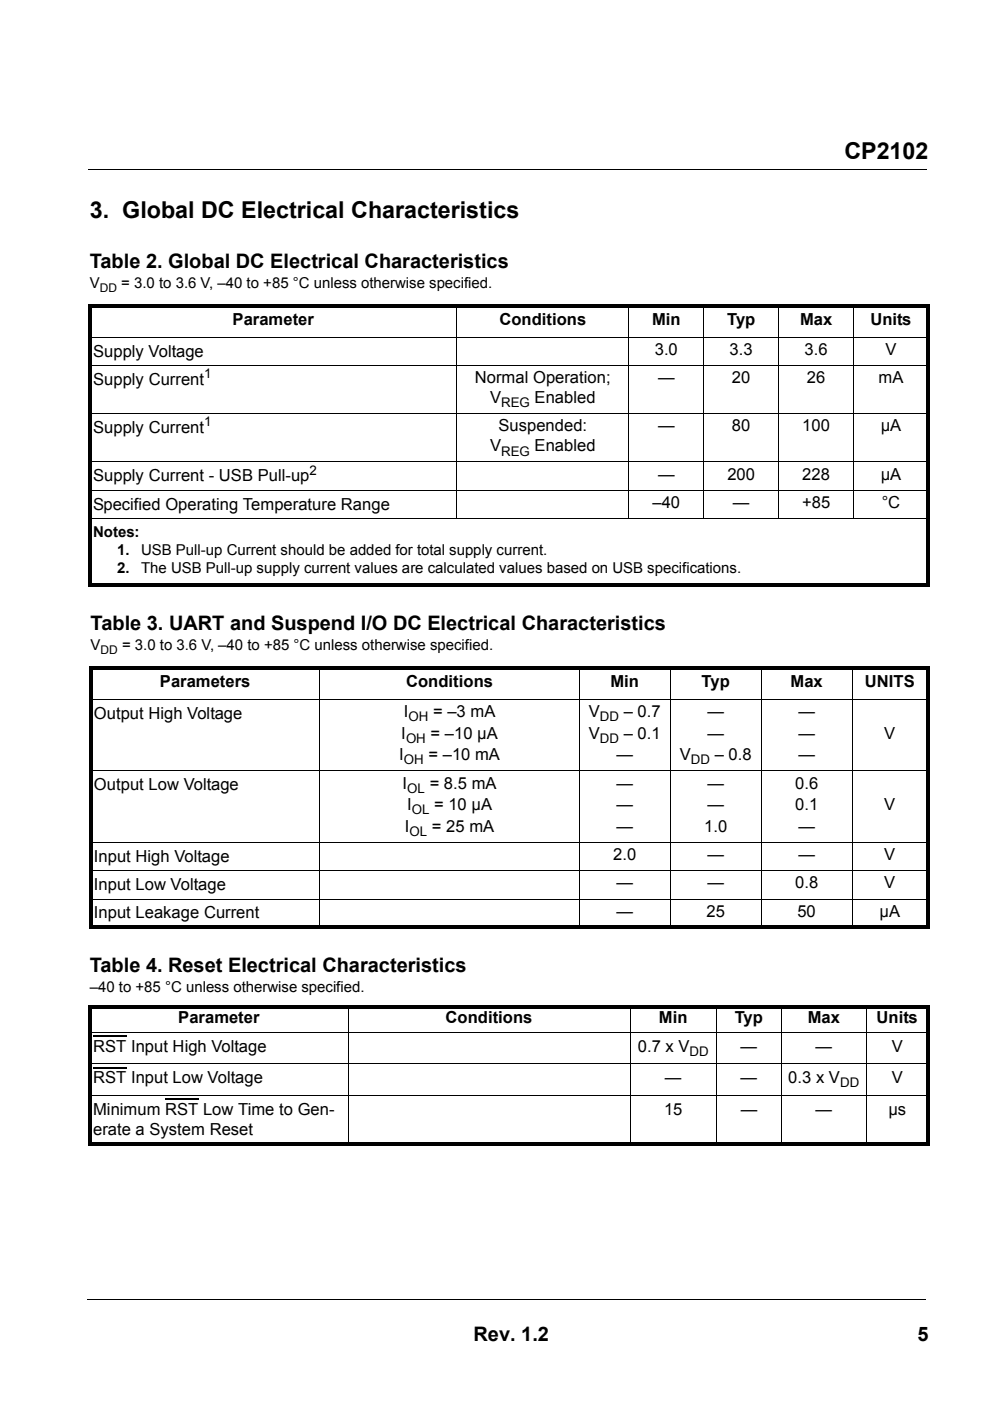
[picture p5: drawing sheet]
<svg xmlns="http://www.w3.org/2000/svg" width="210mm" height="297mm" viewBox="0 0 210 297" stroke-linecap="round" stroke-linejoin="round" font-family="sans-serif">
<defs><g id="words">
<g font-size="4.9">
<text x="179" y="33.6">CP2102</text>
<text x="19" y="46.3">3. Global DC Electrical Characteristics</text>
</g>
<g font-size="4.2">
<text x="19" y="56.8">Table 2. Global DC Electrical Characteristics</text>
<text x="19.2" y="133.6">Table 3. UART and Suspend I/O DC Electrical Characteristics</text>
<text x="19" y="206.1">Table 4. Reset Electrical Characteristics</text>
<text x="100.4" y="284.3">Rev. 1.2</text>
<text x="194.5" y="284.3">5</text>
</g>
<g font-size="3.5">
<text x="49.3" y="68.9">Parameter</text>
<text x="105.9" y="68.9">Conditions</text>
<text x="138.3" y="68.9">Min</text>
<text x="154.2" y="68.9">Typ</text>
<text x="169.6" y="68.9">Max</text>
<text x="184.6" y="68.9">Units</text>
<text x="19.7" y="75.6">Supply Voltage</text>
<text x="138.8" y="75.3">3.0</text>
<text x="154.7" y="75.3">3.3</text>
<text x="170.6" y="75.3">3.6</text>
<text x="187.7" y="75.3">V</text>
<text x="19.7" y="81.6">Supply Current</text>
<text x="100.7" y="81.2">Normal Operation;</text>
<text x="139.5" y="81.2">—</text>
<text x="155.2" y="81.2">20</text>
<text x="171.1" y="81.2">26</text>
<text x="186.3" y="81.2">mA</text>
<text x="103.9" y="85.5">V</text>
<text x="113.3" y="85.5">Enabled</text>
<text x="19.7" y="91.8">Supply Current</text>
<text x="103.9" y="95.7">V</text>
<text x="105.7" y="91.5">Suspended:</text>
<text x="113.3" y="95.7">Enabled</text>
<text x="139.5" y="91.5">—</text>
<text x="155.2" y="91.5">80</text>
<text x="170.1" y="91.5">100</text>
<text x="186.7" y="91.5">µA</text>
<text x="139.5" y="101.7">—</text>
<text x="154.2" y="101.7">200</text>
<text x="170.1" y="101.7">228</text>
<text x="186.7" y="101.7">µA</text>
<text x="19.7" y="102.1">Supply Current - USB Pull-up</text>
<text x="138.3" y="107.7">–40</text>
<text x="155.4" y="107.7">—</text>
<text x="170" y="107.7">+85</text>
<text x="186.9" y="107.7">°C</text>
<text x="19.7" y="108.1">Specified Operating Temperature Range</text>
<text x="33.9" y="145.7">Parameters</text>
<text x="86.1" y="145.7">Conditions</text>
<text x="129.4" y="145.7">Min</text>
<text x="148.8" y="145.7">Typ</text>
<text x="167.6" y="145.7">Max</text>
<text x="183.4" y="145.7">UNITS</text>
<text x="19.9" y="152.4">Output High Voltage</text>
<text x="85.6" y="152">I</text>
<text x="91.8" y="152">= –3 mA</text>
<text x="124.8" y="152">V</text>
<text x="132.2" y="152">– 0.7</text>
<text x="150" y="152">—</text>
<text x="169.3" y="152">—</text>
<text x="84.6" y="161.2">I</text>
<text x="85.1" y="156.6">I</text>
<text x="90.8" y="161.2">= –10 mA</text>
<text x="91.3" y="156.6">= –10 µA</text>
<text x="124.8" y="156.6">V</text>
<text x="130.7" y="161.2">—</text>
<text x="132.2" y="156.6">– 0.1</text>
<text x="144.1" y="161.2">V</text>
<text x="150" y="156.6">—</text>
<text x="151.5" y="161.2">– 0.8</text>
<text x="169.3" y="156.6">—</text>
<text x="169.3" y="161.2">—</text>
<text x="187.5" y="156.6">V</text>
<text x="19.9" y="167.6">Output Low Voltage</text>
<text x="85.4" y="167.2">I</text>
<text x="91.1" y="167.2">= 8.5 mA</text>
<text x="130.7" y="167.2">—</text>
<text x="150" y="167.2">—</text>
<text x="168.6" y="167.2">0.6</text>
<text x="86.3" y="171.8">I</text>
<text x="92" y="171.8">= 10 µA</text>
<text x="130.7" y="171.8">—</text>
<text x="150" y="171.8">—</text>
<text x="168.6" y="171.8">0.1</text>
<text x="187.5" y="171.8">V</text>
<text x="85.9" y="176.4">I</text>
<text x="91.6" y="176.4">= 25 mA</text>
<text x="130.7" y="176.4">—</text>
<text x="149.3" y="176.4">1.0</text>
<text x="169.3" y="176.4">—</text>
<text x="19.9" y="182.7">Input High Voltage</text>
<text x="130" y="182.4">2.0</text>
<text x="150" y="182.4">—</text>
<text x="169.3" y="182.4">—</text>
<text x="187.5" y="182.4">V</text>
<text x="19.9" y="188.7">Input Low Voltage</text>
<text x="130.7" y="188.4">—</text>
<text x="150" y="188.4">—</text>
<text x="168.6" y="188.4">0.8</text>
<text x="187.5" y="188.4">V</text>
<text x="19.9" y="194.7">Input Leakage Current</text>
<text x="130.7" y="194.4">—</text>
<text x="149.8" y="194.4">25</text>
<text x="169.1" y="194.4">50</text>
<text x="186.5" y="194.4">µA</text>
<text x="37.8" y="216.9">Parameter</text>
<text x="94.5" y="216.9">Conditions</text>
<text x="139.7" y="216.9">Min</text>
<text x="155.8" y="216.9">Typ</text>
<text x="171.2" y="216.9">Max</text>
<text x="185.9" y="216.9">Units</text>
<text x="19.7" y="223">RST Input High Voltage</text>
<text x="135.2" y="223">0.7 x V</text>
<text x="157" y="223">—</text>
<text x="172.9" y="223">—</text>
<text x="189.1" y="223">V</text>
<text x="19.7" y="229.6">RST Input Low Voltage</text>
<text x="141" y="229.6">—</text>
<text x="157" y="229.6">—</text>
<text x="167.1" y="229.6">0.3 x V</text>
<text x="189.1" y="229.6">V</text>
<text x="19.7" y="236.4">Minimum RST Low Time to Gen-</text>
<text x="140.8" y="236.4">15</text>
<text x="157" y="236.4">—</text>
<text x="172.9" y="236.4">—</text>
<text x="188.3" y="236.4">µs</text>
<text x="19.7" y="240.6">erate a System Reset</text>
</g>
<g font-size="3.2">
<text x="19" y="61">V</text>
<text x="25.7" y="61">= 3.0 to 3.6 V, –40 to +85 °C unless otherwise specified.</text>
<text x="19.7" y="113.8">Notes:</text>
<text x="24.8" y="117.7">1.</text>
<text x="29.9" y="117.7">USB Pull-up Current should be added for total supply current.</text>
<text x="24.8" y="121.6">2.</text>
<text x="29.9" y="121.6">The USB Pull-up supply current values are calculated values based on USB specifications.</text>
<text x="19.2" y="137.8">V</text>
<text x="25.9" y="137.8">= 3.0 to 3.6 V, –40 to +85 °C unless otherwise specified.</text>
<text x="19" y="210.4">–40 to +85 °C unless otherwise specified.</text>
</g>
<g font-size="2.8">
<text x="43.3" y="80.2">1</text>
<text x="106.3" y="86.4">REG</text>
<text x="43.3" y="90.4">1</text>
<text x="65.6" y="100.7">2</text>
<text x="106.3" y="96.6">REG</text>
<text x="86.6" y="152.9">OH</text>
<text x="127.2" y="152.9">DD</text>
<text x="86.1" y="157.5">OH</text>
<text x="127.2" y="157.5">DD</text>
<text x="85.6" y="162.1">OH</text>
<text x="146.5" y="162.1">DD</text>
<text x="86.4" y="168.1">OL</text>
<text x="87.3" y="172.7">OL</text>
<text x="86.8" y="177.3">OL</text>
<text x="146.2" y="223.8">DD</text>
<text x="178.1" y="230.5">DD</text>
</g>
<g font-size="2.5">
<text x="21.2" y="61.8">DD</text>
<text x="21.3" y="138.6">DD</text>
</g>
</g></defs>
<path d="M18.8 36h177.8M18.6 275.6h177.8" fill="none" stroke="#000" stroke-width=".21"/>
<path d="M19 276.2h30.8v14.7h-30.8z" fill="#fff"/>
<path d="M19.7 219.6h7.1M19.7 226.3h7.1M35 233h7.1" fill="none" stroke="#000" stroke-width=".25"/>
<path d="M18.7 64.4h178.5v.7h-178.5zM18.7 123.7h178.5v.7h-178.5zM18.7 65.1h.7v58.6h-.7zM196.5 65.1h.7v58.6h-.7zM18.9 141.2h178.1v.7h-178.1zM18.9 196.3h178.1v.7h-178.1zM18.9 141.9h.7v54.3h-.7zM196.3 141.9h.7v54.3h-.7zM18.7 213.2h178.4v.7h-178.4zM18.7 242.1h178.4v.7h-178.4zM18.7 213.9h.7v28.2h-.7zM196.4 213.9h.7v28.2h-.7z" fill="#000"/>
<g fill="none" stroke="#000" stroke-width=".21">
<path d="M18.7 71.5h178.5M18.7 77.5h178.5M96.8 64.4v45.6M133.3 64.4v45.6M149.2 64.4v45.6M165.1 64.4v45.6M181 64.4v45.6M18.7 87.7h178.5M18.7 97.9h178.5M18.7 103.9h178.5M18.7 109.9h178.5M18.9 148.3h178.1"/>
<path d="M67.8 141.2v55.8M122.9 141.2v55.8M142.1 141.2v55.8M161.4 141.2v55.8M180.7 141.2v55.8M18.9 163.4h178.1M18.9 178.6h178.1M18.9 184.6h178.1M18.9 190.6h178.1M18.7 218.8h178.4M73.8 213.2v29.6M133.6 213.2v29.6"/>
<path d="M151.9 213.2v29.6M165.7 213.2v29.6M183.7 213.2v29.6M18.7 225.5h178.4M18.7 232.2h178.4"/>
</g>
<use href="#words"/>
</svg>
